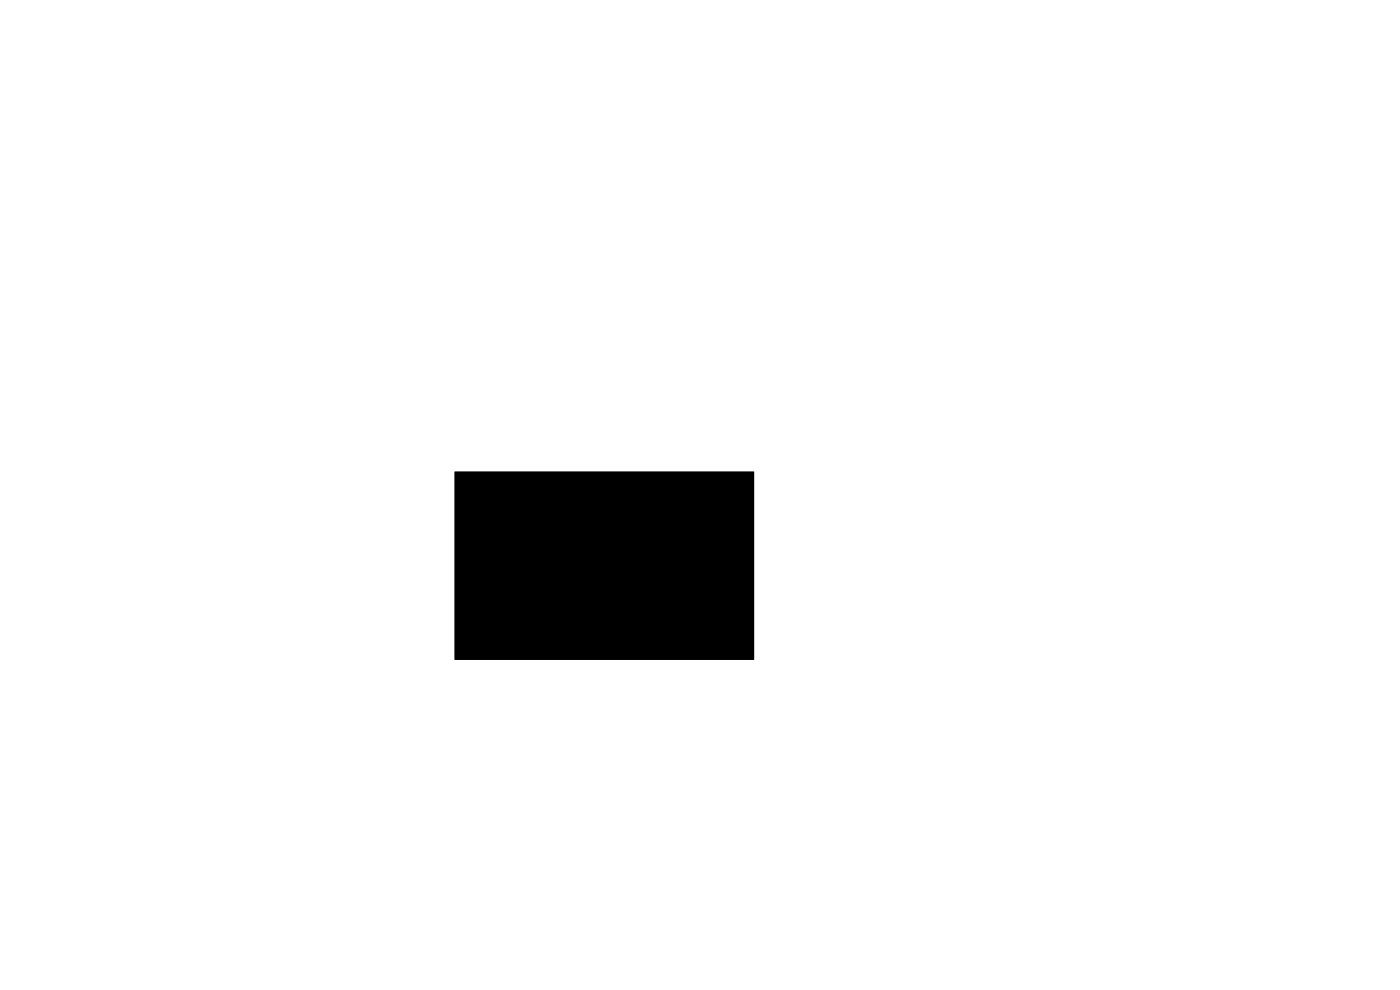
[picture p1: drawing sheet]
<svg xmlns="http://www.w3.org/2000/svg" width="297mm" height="210mm" viewBox="0 0 297 210" stroke-linecap="round" stroke-linejoin="round" font-family="sans-serif">
<path d="M96.9 116.7h3.2v1.4h-3.2zM96.4 100.1l63.5-.1 .1 39.9-63.5 .1zM96.9 122.4h3.2v1.3h-3.2z" fill="#000"/>
<g fill="#000" stroke="#000" stroke-width=".21">
<circle cx="115" cy="105" r="1.5"/>
<circle cx="145" cy="105" r="1.5"/>
<circle cx="115" cy="135" r="1.5"/>
<circle cx="145" cy="135" r="1.5"/>
</g>
</svg>
